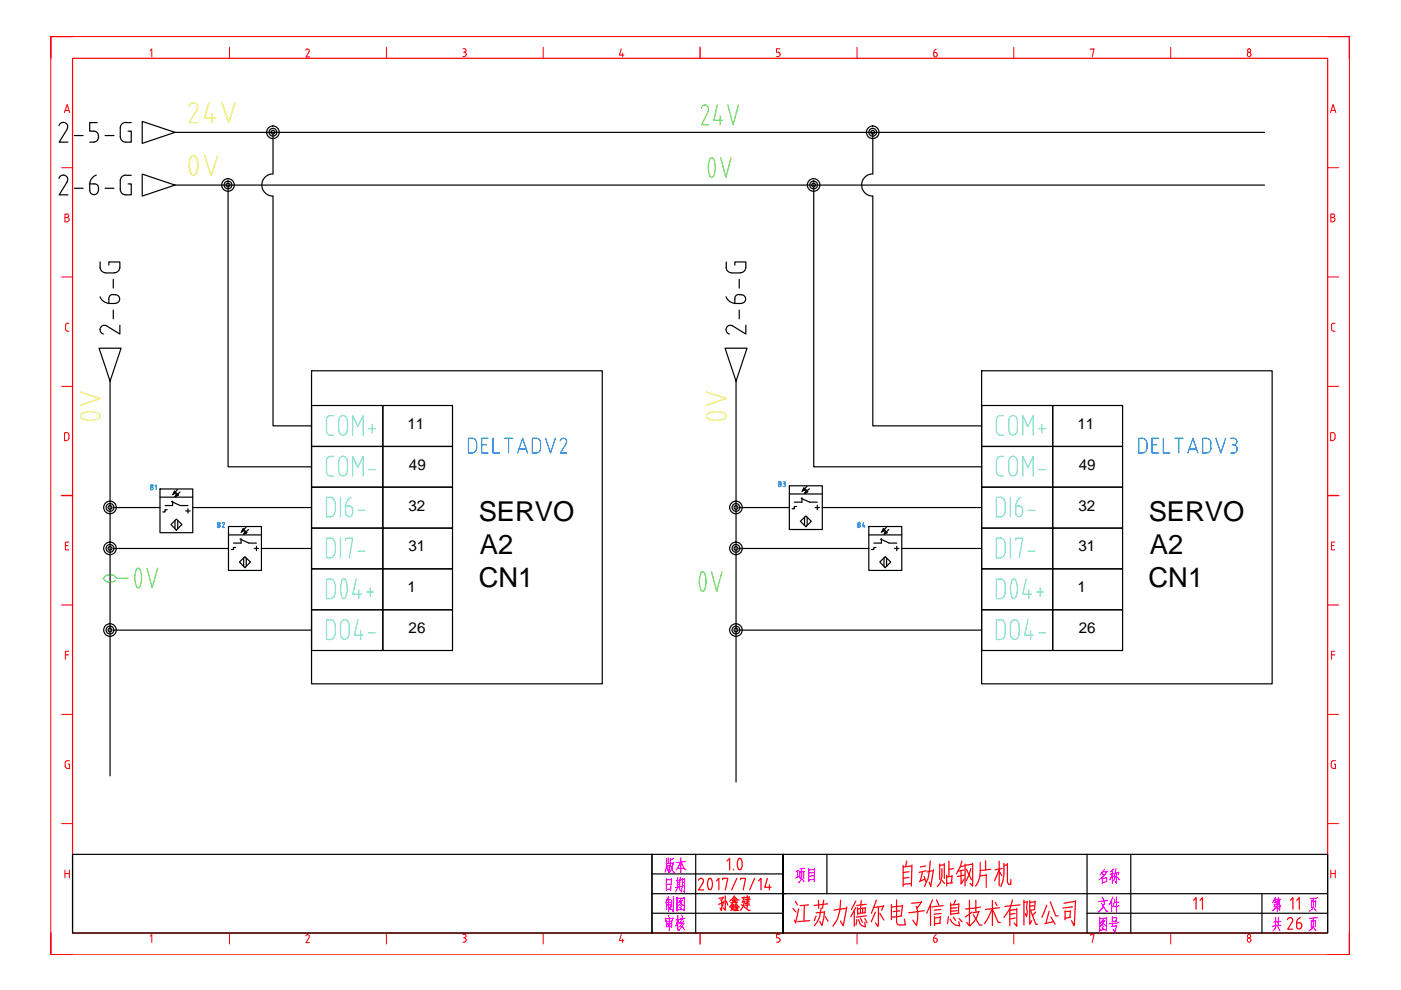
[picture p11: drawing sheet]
<svg xmlns="http://www.w3.org/2000/svg" width="297mm" height="210mm" viewBox="0 0 297 210" stroke-linecap="round" stroke-linejoin="round" font-family="sans-serif">
<defs><g id="words">
<g font-size="5.8">
<text x="101.5" y="110.5">SERVO</text>
<text x="243.6" y="110.5">SERVO</text>
<text x="101.7" y="117.5">A2</text>
<text x="243.8" y="117.5">A2</text>
<text x="101.5" y="124.5">CN1</text>
<text x="243.5" y="124.5">CN1</text>
</g>
<g font-size="3.2">
<text x="86.4" y="90.9">11</text>
<text x="228.4" y="90.9">11</text>
<text x="86.7" y="99.6">49</text>
<text x="228.7" y="99.6">49</text>
<text x="86.6" y="108.2">32</text>
<text x="228.7" y="108.2">32</text>
<text x="86.6" y="116.9">31</text>
<text x="228.7" y="116.9">31</text>
<text x="86.4" y="125.6">1</text>
<text x="228.4" y="125.6">1</text>
<text x="86.6" y="134.2">26</text>
<text x="228.7" y="134.2">26</text>
</g>
</g></defs>
<!-- layer: AE_BOR -->
<path d="M15.4 7.7h-4.6v4.7M148.4 10v2.4M281.5 7.7h4.6v4.7M13.1 105.1h2.3M281.5 105.1h2.3M10.8 197.8v4.6h4.6M148.4 197.8v2.4M286.1 197.8v4.6h-4.6" fill="none" stroke="#f00" stroke-width=".3"/>
<path d="M15.4 12.4h266.1v185.4h-266.1z" fill="none" stroke="#f00" stroke-width=".25"/>
<g fill="none" stroke="#f00" stroke-width=".21">
<path d="M10.8 7.7h275.3v194.7h-275.3zM31.8 10.8l.4-.4v1.6M48.7 10v2.4M64.8 10.7a.38 .38 0 0 1 .6-.3 .38 .38 0 0 1 .1 .6M65.5 11l-.6 1.1h.7M81.9 10v2.4M98.1 10.3h.4a.36 .36 0 0 1 .3 .4 .36 .36 0 0 1-.3 .3l.3 .4M98.3 11.1h.2M98.8 11.6l-.2 .3-.5 .1M98.9 11.4v.2M115.2 10v2.4M131.7 10.4l-.4 1.3h1"/>
<path d="M132 11.3v.7M165 11l.4 .4M165.3 10.3h-.7v.8h.4M165.4 11.6l-.2 .3-.6 .1M165.4 11.4v.2M181.7 10v2.4M198 11.1v.6a.36 .36 0 0 0 .3 .4 .36 .36 0 0 0 .4-.4M198 11.1l.5 .1 .2 .3M198.5 10.4l-.4 .3-.1 .4M198.7 11.5v.2M214.9 10v2.4M231.2 10.5v-.1h.8l-.4 1.6"/>
<path d="M248.2 10v2.4M265.2 11.5a.36 .36 0 0 0-.4-.4 .36 .36 0 0 0-.3 .4 .41 .41 0 0 0 .1 .4 .41 .41 0 0 0 .4 .1l.2-.3M265.2 11.5v.2M13.1 35.6h2.3M13.6 23.9l.6-1.7 .6 1.7M13.8 23.4h.8M281.5 35.6h2.3M282.1 23.9l.5-1.7 .6 1.7M282.3 23.4h.8M13.1 58.7h2.3M13.8 46.1h.4M14.2 45.4a.36 .36 0 0 1 .4 .3 .36 .36 0 0 1-.4 .4 .44 .44 0 0 1 .5 .4 .44 .44 0 0 1-.5 .5"/>
<path d="M14.2 45.4h-.4v1.6h.4M281.5 58.7h2.3M282.2 45.4h.4a.36 .36 0 0 1 .4 .4 .36 .36 0 0 1-.4 .3 .44 .44 0 0 1 .5 .4 .44 .44 0 0 1-.5 .5h-.4zM282.2 46.1h.4M14.3 70.2h.3M14.6 68.5l-.5 .1-.2 .4 .1 1 .3 .2M282.3 69.8l.4 .4M282.3 69v.8M282.7 68.5l-.4 .4M282.7 70.2h.4M282.7 68.5h.4M13.1 81.9h2.3"/>
<path d="M14.1 91.7l.3 .1a1.15 1.15 0 0 1 0 1.5l-.3 .1M14.1 91.7h-.4v1.7h.4M281.5 81.9h2.3M282.5 91.7l.3 .1a1.15 1.15 0 0 1 0 1.5l-.3 .1M282.5 91.7h-.4v1.7h.4M13.9 115.7h.5M14.6 114.9h-.7v1.7h.7M282.3 115.7h.5M283 114.9h-.7v1.7h.7M13.1 128.3h2.3M13.9 138.9h.7M14.6 138.1h-.7v1.7"/>
<path d="M281.5 128.3h2.3M282.3 138.9h.7M283 138.1h-.7v1.7M13.1 151.5h2.3M281.5 151.5h2.3M13.1 174.6h2.3M13.8 161.8l.1 .9 .4 .2M14.4 162h.3v.9h-.4M14.7 161.3l-.7 .1-.2 .3M281.5 174.6h2.3M282.3 161.8v.9l.4 .2M282.7 161.3l-.4 .2v.2"/>
<path d="M282.7 161.3h.4M282.9 162h.2v.9h-.4M13.8 184.5v1.6M13.8 185.2h.9M14.7 184.5v1.6M31.8 198.5l.4-.3v1.6M48.7 197.8v2.4M64.8 198.5l.1-.2a.37 .37 0 0 1 .5-.1 .37 .37 0 0 1 .1 .5M65.5 198.8l-.6 1.1h.7M81.9 197.8v2.4M98.1 198.1h.4M98.1 199.8h.4"/>
<path d="M98.3 198.8h.2M98.5 198.1a.36 .36 0 0 1 .3 .3 .36 .36 0 0 1-.3 .4M98.5 198.8l.3 .4M98.8 199.4l-.3 .3M98.9 199.2v.2M115.2 197.8v2.4M131.7 198.2l-.4 1.2h1M132 199.1v.7M164.6 199.8h.4M165.3 198.1h-.7v.7l.6 .1 .2 .3M165.4 199.4l-.4 .3M165.4 199.2v.2"/>
<path d="M181.7 197.8v2.4M198.5 198.2l-.4 .3-.1 .4M198.7 199.3l-.2-.4h-.5v.6a.36 .36 0 0 0 .3 .3 .36 .36 0 0 0 .4-.3M198.7 199.3v.2M214.9 197.8v2.4M231.2 198.3v-.1h.8l-.4 1.6M248.2 197.8v2.4M264.5 199.4a.36 .36 0 0 0 .3 .4 .36 .36 0 0 0 .4-.4M265.2 199.2a.38 .38 0 0 0-.5-.3 .38 .38 0 0 0-.2 .5M265.2 199.3v.1M282.2 185.2h.9M282.2 184.5v1.6"/>
<path d="M283.1 184.5v1.6"/>
<circle cx="264.8" cy="10.7" r=".36"/>
<circle cx="264.8" cy="198.5" r=".36"/>
</g>
<!-- layer: 0 -->
<g fill="none" stroke="#000" stroke-width=".25">
<path d="M15.4 181.1h122.8v16.7h-122.8zM138.2 181.1h143.3v16.7h-143.3zM138.2 193.6h27.8M138.2 189.5h143.3M138.2 185.3h27.8M147.5 195.9h.1M147.5 181.1v16.7M166 181.1v16.7M175.3 181.1v8.4M230.5 193.6h51M230.5 181.1v16.7M239.7 181.1v16.7"/>
<path d="M267.6 189.5v8.3"/>
</g>
<g fill="none" stroke="#f0f" stroke-width=".25">
<path d="M141.2 194.6l-.1 .7M141.3 186.3v2.5M141.3 182v1.9l-.3 1.1M141.3 191.7v1.1M141.3 195.2l.1 1.4M141.5 190.4l-.3 .9M141.6 183.6h-.3M141.6 183.5v1.1M141.7 181.9v1.1M141.7 194.1l.2 .5M141.7 190.1v3.1M141.9 194.9v2.4"/>
<path d="M141.9 183l-.6 .1M142 187.5h-.7M142.1 182l-.2 2.5-.2 .5M142.2 190.8l-.8 .1M142.2 191.7l-.1 1.1-.2-.3M142.2 191.8l-.9 .1M142.2 183.5l.6 1.4h.3M142.2 188.5l-.9 .1M142.3 195.9h-.9M142.3 186.5l-1 .1M142.3 191.3l-1.2 .1M142.3 186.3l-.1 2.5"/>
<path d="M142.4 196.3l-1 .1M142.4 190.8v1.6M142.4 195.3l-1.1 .2M142.5 195.2l-.1 1.4M142.7 194.7l-1.5 .1M142.7 194.6l-.2 .5M142.8 183l-.7 .1M142.8 190.1v3.2l-.4-.5M142.8 182.9l-.5 1.7-.4 .4M142.8 181.9l-.7 .6M143.6 193l1.4-.2v.2M143.6 190.2v3"/>
<path d="M143.7 186.1v1.9M143.7 188.3l-.5 .8M143.7 194.1v3.2M143.7 195l-.4 1.4M143.7 195.2l.4 .5M144 188.3l.2 .5M144.1 187.1l-.4 .1M144.1 187.5l-.4 .1M144.1 191.2l.7 .8 .2-.1M144.1 192.4l.4 .3M144.1 194.9l-.8 .2M144.2 186l-.1 2"/>
<path d="M144.2 191.9l.3 .3M144.3 182.8l-.9 1.7M144.4 190.7l-.6 .8M144.4 181.8v3.2M144.5 182.8l.6 1.5h.3M144.5 186.6l-1.2 .2M144.5 188l-1.2 .2M144.5 194.1l.2 .5M144.6 191h-.4M144.6 194.9l-.4 .8M144.7 196.4l.4 .7M144.7 186.3v1.6"/>
<path d="M144.7 190.8l-.5 .9-.5 .5M144.8 195.5l-.6 .2M144.8 184.1l-.9 .1M145 195.2l-.9 1.3M145 195.7l-1.1 1.6M145 187.7l-.3 .2-.3 1.3M145 187l-.3 .1M145.1 190.2l-.1 2.9M145.1 190.4l-1.5 .1M145.1 186.3v2.9l-.3-.3M145.1 186.4h-.4M145.3 194.7l-1.2 .2"/>
<path d="M145.3 182.7l-1.9 .2M169.1 184.7v1.3M169.3 184.6l-.5 .1M169.6 185.8l-.9 .4M169.6 184.7v1.6M170 185.1l-.2 1.5-.5 .6M170 184.2l-.1 .7M170 186.3l.5 .6M170.4 184.8l-.8 .1M170.4 184.7v1.6M170.6 184.1l-1 .1M171.5 184.2v2.7"/>
<path d="M172.5 185.7l-1 .1M172.5 185l-1 .1M172.6 186.4l-1.1 .2M172.7 184.3l-1.2 .1M172.7 184.2l-.1 2.7M233.1 197.3v-2.8v3M233.1 197.2l1.4-.1 .1 .2M233.5 191.5l1 1.7h.5M233.7 195.5l.7 .8 .1-.1M233.7 185.1l.2 .5M233.7 196.6l.3 .4M233.7 190.2l.3 .6"/>
<path d="M233.7 186v1.4M233.8 196.2l.2 .3M233.9 194.9l-.5 .8M234.2 191a2.82 2.82 0 0 1-1.3 2.4M234.2 195.2l-.5 .1M234.2 184.2l-1 1.3M234.3 195.1l-.6 .9-.5 .4M234.6 194.5v2.9M234.6 184.8l-.8 .1M234.6 186.1l-.9 .2M234.6 194.6l-1.5 .2M234.7 186.9l-1 .2"/>
<path d="M234.7 186.1l-.1 .8M234.8 184.7l-.6 .9-1.2 1M234.8 190.9l-1.8 .2M235.7 190.8v2.5M235.8 194.4v1.1M235.9 185.3l-.6 1.3M235.9 185.5l.3 .4M235.9 184.6v2.7M235.9 195.8l-.1 .6M236 190.2l-.8 1.6M236.1 184.2l-.6 .7M236.2 185.2l-.9 .1"/>
<path d="M236.4 190.6l-.4 1.4M236.5 185.9l-.4 .9M236.6 184.2l-.3 1.5M236.7 185.3v2l-.3-.4M236.7 194.6h-.9M236.7 190.2v3.2M236.7 194.4v.9M236.7 195.3l-.9 .1M236.7 196.3l-1 .1M236.8 196.2l-.4 1.5-.4-.6M237 186l.3 .6M237.1 195.7l-1.8 .1"/>
<path d="M237.2 185l-.7 .1M237.2 191.3h-.9M237.3 184.9l-.3 .6M237.3 192.1l-1.4 .1M270.2 191.6v.6l1.2-.1M270.3 190.7l.2 .5M270.4 190.3l-.6 1.1M270.5 194.5v1.8M270.6 196.6l-.7 .8M270.8 192.2l-1.1 1M270.8 190.6l-.6 .1M270.8 191.3v2"/>
<path d="M270.9 196.5l.5 .8M271 190.7l.3 .5M271.1 194.4l-.2 1.9M271.1 190.3l-.3 .9M271.2 191.3h-1M271.2 191.2v.5l-1 .1M271.5 191.9l-.2 1.1-.2-.4M271.5 195.4l-1.5 .1M271.5 190.6l-.6 .1M271.6 196.2l-1.8 .2M278 195.2v1.4M278.1 191v1.4"/>
<path d="M278.4 196.6l.6 .8M278.5 195.5l-.1 .8-.3 .6-.5 .5M278.5 194.6l-.2 .7M278.5 191.4v.8l-.3 .5-.6 .6M278.5 190.5l-.1 .6M278.5 192.4l.6 .8M278.9 195.2l-.9 .1M278.9 195.1v1.4M279 191.1h-.9M279 190.9l-.1 1.4M279.3 194.6l-1.6 .1M279.3 190.4l-1.5 .2"/>
</g>
<g fill="none" stroke="#f00" stroke-width=".25">
<path d="M148.1 186.6a.54 .54 0 0 1 .7-.3 .54 .54 0 0 1 .3 .7M149.1 187.1l-1 1.6h1.1M150.3 186.4l.2-.2a1.63 1.63 0 0 1 0 2.4l-.2-.1a2.26 2.26 0 0 1 0-2.1zM151.9 186.8l.5-.6v2.5M152.7 192.5l.3 .6M152.8 190.8a4.1 4.1 0 0 1 .2 2.2M153.2 186.5v-.3h1.1l-.5 2.5M153.3 190.3l-.9 .2M153.3 191.3l-.9 .5M153.4 190.2l-.4 .7M153.5 191.1l-.3 1M153.8 189.9v3.1l-.5-.5"/>
<path d="M154 191.1l.3 .8M154.1 182.5l.6-.5v2.4M155 192.5l.2 .3M155.3 191.6l.3 .3M155.3 192v.9M155.4 191.4l-.7 .9M155.4 191l.1 .3M155.5 184.3v.1M155.5 191.9l-.5 .1M155.5 192.4l-.1 .4M155.6 192.2l-.7 .2M155.6 192.7l-.7 .3"/>
<path d="M155.7 190.1l.7 .7h.3M155.7 190.6v.7M155.7 189.9l-1 1.2M155.8 192.7l.1 .3M156 190.5l-.6 .1M156.1 190.9l-.2 .4M156.1 191.6l.5 .7h.2M156.1 191.5l-.4 .7M156.1 192.1v.9M156.1 190.8l-.8 .2M156.2 186.2l-1.1 2.5M156.3 192.1h-.5"/>
<path d="M156.4 192.6l-.1 .4M156.4 192.4h-.6M156.4 191.3l-1.4 .1M156.6 184.3a2.07 2.07 0 0 1 .1-2.3l.4 .1a2.26 2.26 0 0 1 0 2.2M156.6 184.3l.2 .1 .3-.1M156.6 193l-1 .1M157 186.5v-.3h1.1l-.5 2.5M157.2 191.8l1.5 1.2M157.7 190.3l-.5 .1M157.8 190.2l-.3 1.1M157.8 191.2l-.5 .1M157.9 191.1l-.3 1.1-.6 .8"/>
<path d="M158.4 189.9v2.6M158.8 190.2l-.8 .1M158.8 191.1l-.7 .2M158.8 191.5l-.8 .1M158.8 190.1l-.1 1M159 191.9h-1.1M159.1 190.6l-1.2 .2M159.1 193l-.4 .1M160 186.2l-1.1 2.5M160.8 186.8l.5-.6v2.5M162.7 186.2l-.5 1.9h1.3M163.1 187.6v1.1"/>
<path d="M168.1 192.6l.7 .8M168.4 195.1l.3 .5M168.6 191.1l.5 .8M169.3 192.7l-.6 3M170.5 192l-.1 3.3M171.4 191.9l-1.8 .1M171.7 195.2l-2.6 .2M173 194.2l-.4 1M173.5 190.9l.1 1.7M174.1 192.5l-.3 1.9-.5 1.1-.7 .8M174.6 190.8l-.2 1.8M174.8 193.4l-1.8 .1"/>
<path d="M174.8 193.3l-.5 2.9-.5-.9M175 194.4l.6 .9M175.4 191.6l-2.8 .4M178.2 190.8l-.1 2.2-.5 1.9-1 1.5M179.5 192.6l-2.7 .4M179.5 192.3l-.7 4-.6-1M181.1 193.1v3.3M181.5 191.1l-1 1.7M181.5 192.4l-1.1 2M181.7 195l-.2 1.1M181.8 192.4l.1 1.6M182 195l.3 .9 .5 .4 .7 .2-.1-.9"/>
<path d="M182.4 192.7v.8M182.4 194.6l.5 .9M182.6 190.9l-.1 1.7M182.9 192.6v.9M183.4 194.7l.4 1M183.4 192.5l-1.5 .2M183.5 192.4l-.1 1.1M183.5 193.5l-1.6 .2M183.7 191.7l-2.1 .3M183.7 194.2l-2.1 .2M185.6 193.4l-.9 2.1M185.8 190.8l-1 2.8"/>
<path d="M186.2 192.3v4.1l-.6-.7M186.5 193.6l.9 1.5M187.3 192.2l-2 .2M187.4 192l-.5 1M189 191.8v3.2M190.1 190.8v4.7l.2 .5 .3 .1h1.4l-.3-1.2M190.8 193.1l-1.4 .2M191.2 194.2l-2.2 .3M191.3 192.1l-2.3 .2M191.4 191.9l-.3 2.3M191.5 183.5v4.5M192.2 182.6l-.2 1.2"/>
<path d="M192.7 186.1l-1.2 .1M192.7 184.8l-1.2 .2M193.2 187.3l-1.7 .2M193.3 183.6l-1.8 .2M193.4 183.4l-.2 4.5M194.3 192.2l.3 1.1v1.3l-.3 1.7-.8-1.2M195.4 191.3l-2.1 .2M195.4 191.2l-.9 1.4M195.6 184.8l-.5 2M195.9 185.8l.4 1.1M196 193.1l-3.3 .4M196.1 186.4l-1.2 .5"/>
<path d="M196.3 183.6l-1.2 .2M196.4 184.6l-1.5 .4M197.2 182.5l-.4 3.7-.8 1.8M197.3 192v4.3M197.7 190.8l-1.2 2.8M197.9 184.6l-1.3 .3M197.9 184.4l-.6 3.6-.3-.9M198.1 194.4v1.9M198.6 190.8l.5 1.1M199.2 183.2v3.3M199.4 195.7l-1.3 .2M199.4 194.5l-1.3 .1"/>
<path d="M199.4 187.2l-.7 .8M199.4 194.3l-.2 1.4M199.5 192.8l-1.5 .2M199.5 193.7l-1.5 .1M199.7 184.2v1.6l-.3 1.4M199.7 186.6l.6 .7M200 192l-2.4 .3M200.2 183.1v3.2M200.2 183.3l-1 .2M200.7 185.5v2.3M201.1 194.4l-.2 1.4M201.2 182.6v3.2"/>
<path d="M201.4 194.9l.5 .7 .6 .5 1 .2-.2-.9M201.6 191.5v2.5M201.8 185.8l-1.1 .1M201.9 185.6l-.2 1.6M201.9 187.2l-1.2 .1M202.1 194.5l.5 .7M202.2 184.2l-1 .1M202.6 190.8l-.4 1M202.9 192.4l-1.3 .2M202.9 193.1l-1.3 .1M203.2 191.7l-1.6 .2M203.3 191.6l-.1 2"/>
<path d="M203.3 193.6l-1.7 .2M203.3 194.7l.7 .8M203.8 184.6v2.9l.6-1.1M203.9 182.5l-.3 1.3-.8 1.5M204.3 184.5l-1.1 .2M204.4 183.6l-.8 .2M204.4 185.5l-1.4 .3M204.6 183.2v4.6M204.9 184.3l1.1 2.2M205.5 190.8v5.5l-.6-.7M205.8 184.2l-.3 1.2-.6 1.3M206.1 192.6l-1.4 .1"/>
<path d="M206.1 193.4l-1.4 1M206.2 183v4.9l-.5-.6M206.2 183.2l-1.6 .3M206.3 193.9l1.4 2.2h.5M206.9 190.8v2.6M207.5 193.3l-1.2 .2M207.6 193.2l-.6 1.4-1.3 1.7M207.8 182.8a6.7 6.7 0 0 1-.9 5.1M207.9 192.3l-1.7 .3M209 182.5v1.9M209.1 185.5l-1.3 .2M209.1 185.4v2.7"/>
<path d="M210 184.3l-2.2 .3M210.3 192.8l-1.5 3M210.4 190.9v5.4M210.5 192.8l1.1 2.8h.5M211 191.3l.4 .7M211.9 184.4l-1 2.3M211.9 184.7l.5 .9M211.9 182.6v5.2M211.9 192.4l-3 .4M212.5 184.2l-1.5 .2M212.9 183v2.4l-.3 1.5-.4 1.1M213.6 183.1v3.9l.2 .5h.5v-1"/>
<path d="M213.6 183.3l-.7 .2M214.1 192.7v3.6M214.7 190.8l-.6 1.9-1.2 1.8M215.2 193.7l-1.1 .1M215.2 194.6l-1.1 .3M215.6 192.6v3.8l-.6-.7M215.6 192.8l-1.5 .2M216.3 191.9l-3.3 .3M217.1 190.8v5.3M217.8 191.1l-.2 1.4 .2 .8-.2 1.1-.2-.7M217.8 191.2l-.7 .1M218.3 190.9v5.1l.5-.8"/>
<path d="M218.5 193l1.1 3h.4M219.1 192l-.8 .2M219.5 191.1l-.2 1.8-1 .1M219.5 191.2l-1.2 .1M219.6 193.4l-.7 .7M221.9 191.9l-1 2.6M222.4 193.2l-.6 2.5M222.7 191.2l1.1 3h.5M222.8 194.4l.9 1.6M223.4 195.4l-1.9 .4M225.8 193.1v1.9M227 194.5l-1.2 .1"/>
<path d="M227 193.1l-.2 1.4M227 193.2l-1.2 .1M227.4 192.3l-2 .2M228 191l-.3 5.3-.5-1.1M228 191.1l-2.4 .4M253.1 190.9l.5-.6v2.5M254.4 190.9l.5-.6v2.5M273.5 194.6l-.5 .4M273.5 194.6l.5 .2v.6M273.6 190.9l.5-.6v2.5M274 195.4l-1 1.6h1.1M274.9 196.4a.53 .53 0 0 0 .5 .6 .53 .53 0 0 0 .5-.6"/>
<path d="M274.9 190.9l.6-.6v2.5M275.7 194.6a1.25 1.25 0 0 0-.8 1.1M276 196.2l-.3-.5h-.8v.8M276 196.2v.3"/>
</g>
<!-- layer: SYMS -->
<g fill="none" stroke="#000" stroke-width=".25">
<path d="M30.2 25.7l6.9 2.4-6.9 2.3zM30.2 36.9l6.9 2.3-6.9 2.4zM21 73.8h4.7l-2.4 7zM66.1 78.6h61.6v66.4h-61.6zM153.7 73.8h4.7l-2.3 7zM208.1 78.6h61.6v66.4h-61.6zM66.1 94.7h15.1v8.6h-15.1zM66.1 86h15.1v8.7h-15.1zM81.2 86h14.7v8.7h-14.7zM81.2 94.7h14.7v8.6h-14.7zM208.1 94.7h15.1v8.6h-15.1zM208.1 86h15.1v8.7h-15.1z"/>
<path d="M223.2 86h14.8v8.7h-14.8zM223.2 94.7h14.8v8.6h-14.8zM33.9 103.7h7v9.2h-7zM33.9 105.4h7M35.4 108.1h-.4v.4h-.5M36.3 111.2l1.1-1.1 1.2 1.1-1.2 1.2zM36.4 106.3l1.8 .9h1.6M36.6 106.3v.9h-1.6M37 104.1l.3 .4-.6 .3zM37.1 110.4v1.7M37.5 104.6l.3 .4-.7 .3zM37.6 103.8l-.5 .5"/>
<path d="M37.7 110.4v1.7M38.2 104.3l-.6 .5M39.4 108.3h.9M39.8 107.9v.9M48.4 111.6h7v9.3h-7zM48.4 113.4h7M50 116.1h-.5v.4h-.5M50.8 119.2l1.1-1.2 1.2 1.2-1.2 1.2zM50.9 114.3l1.9 .8h1.6M51.1 114.2v.9h-1.6M51.5 112.1l.3 .3-.6 .4zM51.7 118.3v1.8"/>
<path d="M52 112.6l.3 .3-.6 .3zM52.2 111.8l-.5 .5M52.2 118.3v1.8M52.7 112.3l-.5 .5M53.9 116.3h.9M54.4 115.8v1M66.1 112h15.1v8.6h-15.1zM66.1 103.3h15.1v8.7h-15.1zM81.2 103.3h14.7v8.7h-14.7zM81.2 112h14.7v8.6h-14.7zM167.4 103h6.9v9.3h-6.9zM167.4 104.7h6.9"/>
<path d="M168.9 107.4h-.5v.5h-.4M169.7 110.5l1.2-1.1 1.1 1.1-1.1 1.2zM169.9 105.7l1.8 .8h1.6M170 105.5v1h-1.6M170.4 103.5l.4 .3-.7 .3zM170.6 109.6v1.8M171 103.9l.3 .4-.7 .3zM171.1 103.1l-.5 .5M171.1 109.6v1.8M171.6 103.6l-.5 .5M172.8 107.6h1M173.3 107.1v1"/>
<path d="M184.2 111.6h7v9.3h-7zM184.2 113.4h7M185.7 116.1h-.4v.4h-.5M186.5 119.2l1.2-1.2 1.2 1.2-1.2 1.2zM186.7 114.3l1.8 .8h1.6M186.9 114.2v.9h-1.6M187.3 112.1l.3 .3-.6 .4zM187.4 118.3v1.8M187.8 112.6l.3 .3-.6 .3zM187.9 111.8l-.4 .5M188 118.3v1.8M188.4 112.3l-.5 .5"/>
<path d="M189.7 116.3h.9M190.1 115.8v1M208.1 112h15.1v8.6h-15.1zM208.1 103.3h15.1v8.7h-15.1zM223.2 103.3h14.8v8.7h-14.8zM223.2 112h14.8v8.6h-14.8zM66.1 129.3h15.1v8.6h-15.1zM66.1 120.6h15.1v8.7h-15.1zM81.2 120.6h14.7v8.7h-14.7zM81.2 129.3h14.7v8.6h-14.7zM208.1 129.3h15.1v8.6h-15.1zM208.1 120.6h15.1v8.7h-15.1z"/>
<path d="M223.2 120.6h14.8v8.7h-14.8zM223.2 129.3h14.8v8.6h-14.8z"/>
<circle cx="48.3" cy="39.2" r="1.33"/>
<circle cx="48.3" cy="39.2" r=".83"/>
<circle cx="48.3" cy="39.2" r=".4"/>
<circle cx="57.9" cy="28" r="1.33"/>
<circle cx="57.9" cy="28" r=".83"/>
<circle cx="57.9" cy="28" r=".4"/>
<circle cx="172.5" cy="39.2" r="1.33"/>
<circle cx="172.5" cy="39.2" r=".83"/>
<circle cx="172.5" cy="39.2" r=".4"/>
<circle cx="185" cy="28" r="1.33"/>
<circle cx="185" cy="28" r=".83"/>
<circle cx="185" cy="28" r=".4"/>
<circle cx="23.3" cy="107.6" r="1.33"/>
<circle cx="23.3" cy="116.3" r="1.33"/>
<circle cx="23.3" cy="116.3" r=".83"/>
<circle cx="23.3" cy="107.6" r=".83"/>
<circle cx="23.3" cy="107.6" r=".4"/>
<circle cx="23.3" cy="116.3" r=".4"/>
<circle cx="156" cy="116.3" r="1.33"/>
<circle cx="156" cy="107.6" r="1.33"/>
<circle cx="156" cy="116.3" r=".83"/>
<circle cx="156" cy="107.6" r=".83"/>
<circle cx="156" cy="116.3" r=".4"/>
<circle cx="156" cy="107.6" r=".4"/>
<circle cx="23.3" cy="133.6" r="1.33"/>
<circle cx="23.3" cy="133.6" r=".83"/>
<circle cx="23.3" cy="133.6" r=".4"/>
<circle cx="156" cy="133.6" r="1.33"/>
<circle cx="156" cy="133.6" r=".83"/>
<circle cx="156" cy="133.6" r=".4"/>
</g>
<!-- layer: TERMS -->
<g fill="none" stroke="#6eddc1" stroke-width=".25">
<path d="M69.2 99.9a.95 .95 0 0 0 .8 1M69.2 91.2a.95 .95 0 0 0 .8 1M69.2 89.2v2M69.2 97.8v2.1M70 88.1a.95 .95 0 0 0-.8 1M70 92.3h.7M70 88.1h.7M70.7 96.8h-.7a.95 .95 0 0 0-.8 1M71.8 91.1a.94 .94 0 0 0 .9 1.2 .94 .94 0 0 0 .9-1.2M73.6 97.9a.94 .94 0 0 0-.9-1.2 .94 .94 0 0 0-.9 1.2v1.9a.94 .94 0 0 0 .9 1.1 .94 .94 0 0 0 .9-1.1M73.6 89.3a.94 .94 0 0 0-.9-1.2 .94 .94 0 0 0-.9 1.2v1.8M73.7 89.3v1.8"/>
<path d="M73.7 97.9v1.9M74.8 92.3v-4.2l1.1 2.3 1.1-2.3v4.2M78.1 99.6h1.5M78.1 90.9h1.5M78.9 90v1.8M211.3 99.9a.95 .95 0 0 0 .8 1M211.3 97.8v2.1M212.1 96.8a.95 .95 0 0 0-.8 1M212.1 88.1a.95 .95 0 0 0-.8 1.1v2a.95 .95 0 0 0 .8 1M212.1 96.8h.6M212.1 92.3h.6M212.1 88.1h.6"/>
<path d="M213.9 91.1v-1.8a.94 .94 0 0 1 .9-1.2 .94 .94 0 0 1 .9 1.2v1.8M213.9 91.1a.94 .94 0 0 0 .9 1.2 .94 .94 0 0 0 .9-1.2M214.3 97a.91 .91 0 0 1 1-.1 .91 .91 0 0 1 .4 1v1.9a.94 .94 0 0 1-.9 1.1 .94 .94 0 0 1-.9-1.1v-2.3zM216.8 92.3v-4.2l1.1 2.3 1.1-2.3v4.2M220.2 99.6h1.5M220.2 90.9h1.5M220.9 90v1.8M70 101h.7M71 115.3a1.15 1.15 0 0 0-1-1.2h-.8v4.2a1.36 1.36 0 0 0 1.6-.5l.2-.8M71 106.7a1.15 1.15 0 0 0-1-1.2h-.8v4.1a1.36 1.36 0 0 0 1.6-.5l.2-.8M71.1 106.7v1.6M71.1 115.4v1.6"/>
<path d="M72.2 105.5v4.1M72.2 114.1v4.2M73.3 114.6v-.5h1.5l-.7 4.2M73.3 107.3v1.3a.76 .76 0 0 0 .7 1 .76 .76 0 0 0 .8-1v-.4M73.3 107.3l1.1 .1 .3 .3 .1 .5M74.4 105.4a2.05 2.05 0 0 0-1.1 1.9M74.8 101v-4.2l1.1 2.3 1.1-2.3v4.2M75.9 116.9h1.5M75.9 108.2h1.5M212.1 114a1.16 1.16 0 0 1 1 1.3v1.7M212.1 105.4a1.16 1.16 0 0 1 1 1.3v1.6M212.1 114.1h-.8v4.2h.8"/>
<path d="M212.1 105.5h-.8v4.1h.8M212.1 101h.6M213.1 117a1.21 1.21 0 0 1-1 1.3M213.1 108.3a1.21 1.21 0 0 1-1 1.3M214.2 105.5v4.1M214.2 114.1v4.2M215.3 108.6a.76 .76 0 0 0 .8 1 .76 .76 0 0 0 .7-1M215.4 114.6v-.5h1.4l-.7 4.2M215.4 107.3h.7M215.4 107.3v1.4M216.1 107.3l.5 .2 .2 .7M216.5 105.4a2.05 2.05 0 0 0-1.1 1.9"/>
<path d="M216.8 101v-4.2l1.1 2.3 1.1-2.3v4.2M216.8 108.2v.5M217.9 116.9h1.5M217.9 108.2h1.5M70 131.4a1.16 1.16 0 0 1 1 1.3M70 122.7a1.16 1.16 0 0 1 1 1.3M70 131.4h-.8v4.2a1.36 1.36 0 0 0 1.6-.5l.2-.8M70 122.8h-.8v4.1a1.36 1.36 0 0 0 1.6-.5l.2-.8M71.1 124v1.6M71.1 132.7v1.6M72.2 134.4a.94 .94 0 0 0 .9 1.2 .94 .94 0 0 0 .9-1.2M72.5 123l.5-.2a3.8 3.8 0 0 1 0 4.1l-.5-.2"/>
<path d="M72.6 123a4.8 4.8 0 0 0 0 3.7M74 132.6a.94 .94 0 0 0-.9-1.2 .94 .94 0 0 0-.9 1.2v1.8M74.1 132.6v1.8M75.5 122.8l-.7 3.2h1.8M75.9 131.4l-.7 3.3h1.8M76.1 125.1v1.8M76.5 133.7v1.9M77.7 125.5h1.5M78.1 134.2h1.5M78.5 124.6v1.8M212.1 131.4a1.16 1.16 0 0 1 1 1.3 2.8 2.8 0 0 1-.4 2.6l-.6 .3M212.1 122.7a1.16 1.16 0 0 1 1 1.3 2.76 2.76 0 0 1-.4 2.7l-.6 .2"/>
<path d="M212.1 131.4h-.8v4.2h.8M212.1 122.8h-.8v4.1h.8M214.2 134.4a.94 .94 0 0 0 .9 1.2 .94 .94 0 0 0 .9-1.2M214.7 122.8h.4a3.8 3.8 0 0 1 0 4.1h-.3a3.9 3.9 0 0 1-.1-4.1zM216 132.6a.94 .94 0 0 0-.9-1.2 .94 .94 0 0 0-.9 1.2v1.8M216.1 132.6v1.8M217.6 122.8l-.8 3.2h1.9M217.9 131.4l-.7 3.3h1.8M218.1 125.1v1.8M218.5 133.7v1.9M219.8 125.5h1.5M220.2 134.2h1.5"/>
<path d="M220.5 124.6v1.8"/>
</g>
<!-- layer: TAGS -->
<g fill="none" stroke="#007fff" stroke-width=".25">
<path d="M101 93.9a.95 .95 0 0 0-.9-1h-.8v3.2a1.31 1.31 0 0 0 1.6-.6l.1-.4M101.1 93.9v1.2M102.1 94.3h1M103.5 92.9h-1.4v3.2h1.4M104.5 92.9v3.2h1.4M107 92.9h1.7M107.8 92.9v3.2M109.7 96.1l1.1-3.2 1.1 3.2M110 95.2h1.5M113.7 92.9a.95 .95 0 0 1 .9 1v1.2M113.7 92.9h-.8v3.2h.8M114.6 95.1a.95 .95 0 0 1-.9 1"/>
<path d="M115.7 92.9l1 3.2 1-3.2M118.8 93.4a.7 .7 0 0 1 .9-.4 .7 .7 0 0 1 .3 1l-1.2 2.1h1.4M243.1 93.9a.95 .95 0 0 0-.9-1h-.8v3.2a1.31 1.31 0 0 0 1.7-.6v-.4M243.2 93.9v1.2M244.2 94.3h1.1M245.6 92.9h-1.4v3.2h1.4M246.6 92.9v3.2h1.4M249.1 92.9h1.7M250 92.9v3.2M251.9 96.1l1-3.2 1.1 3.2M252.2 95.2h1.5M255.8 92.9a.95 .95 0 0 1 .9 1v1.2"/>
<path d="M255.8 92.9h-.8v3.2h.8M256.7 95.1a.95 .95 0 0 1-.9 1M257.8 92.9l1 3.2 1.1-3.2M260.9 92.9h.7a.7 .7 0 0 1 .7 .7 .7 .7 0 0 1-.7 .7M261.3 94.3h.3M261.6 94.3a.7 .7 0 0 1 .7 .7M262.3 95.4a.7 .7 0 0 1-.7 .7h-.7M262.3 95v.4M32.2 102.8l.2 .2-.2 .3M32.2 102.8h-.2v1h.3l.1-.4-.4-.1M32.9 103l.2-.2v1M46.2 111.3l.5 .1v.3l-.3 .1"/>
<path d="M46.4 110.7l.3 .3-.3 .2M46.5 110.8h-.3v1h.3M47.3 110.7l.2 .2v.2M47.3 110.8l-.2 .2M47.6 111.1l-.5 .7h.5M165.1 102.6h.3M165.4 102.1l.2 .2-.2 .3 .3 .2-.3 .3M165.4 102.1h-.3v1.1h.3M166 102.1l.4 .1v.3l-.1 .1M166.2 102.6h.1M166.3 102.6l.2 .4-.5 .2M181.9 111.3l.5 .1v.3l-.2 .1"/>
<path d="M182.2 110.7l.2 .3-.2 .2M182.2 110.8h-.3v1h.3M183.1 110.8l-.2 .8h.5M183.2 111.4v.4"/>
</g>
<!-- layer: WIRES -->
<g fill="none" stroke="#000" stroke-width=".25">
<path d="M37.1 28.1h231M37.1 39.2h231M48.4 39.2v59.8h17.7M57.9 28.1v8.8a2.35 2.35 0 0 0-2.4 2.3 2.35 2.35 0 0 0 2.4 2.4v48.7h8.2M172.5 39.2v59.8h35.6M185.1 28.1l-.1 8.8a2.35 2.35 0 0 0-2.3 2.3 2.35 2.35 0 0 0 2.4 2.4v48.7h23M23.3 80.8v83.7M156.1 80.8v85M24 107.6h9.9M24 116.3h24.4M40.9 107.6h25.2M55.4 116.3h10.7"/>
<path d="M156.6 107.6h10.8M156.6 116.3h27.6M174.3 107.6h33.8M191.2 116.3h16.9M24 133.6h42.1M156.6 133.6h51.5"/>
</g>
<!-- layer: XREF -->
<g fill="none" stroke="#000" stroke-width=".25">
<path d="M13.4 26a.95 .95 0 0 0-.9 .6M13.4 37.1a.95 .95 0 0 0-.9 .7M13.5 26a.91 .91 0 0 1 .7 1.3M13.5 37.1a.91 .91 0 0 1 .7 1.4M14.2 27.4l-1.7 2.7h1.9M14.2 38.6l-1.7 2.7h1.9M15.8 28.7h1.8M15.8 39.9h1.8M19 30.1h1M20.4 37.1a2.09 2.09 0 0 0-1.4 1.9M20.6 26h-1.6v1.8h.9a.91 .91 0 0 1 .9 .9M20.8 29.2a.91 .91 0 0 1-.9 .9"/>
<path d="M20.9 28.7v.5M22.3 28.7h1.8M22.3 39.9h1.8M25.5 38.3v1.9a1.16 1.16 0 0 0 1.2 1.1h1.1v-2.3h-.7M26.7 37.1a1.16 1.16 0 0 0-1.2 1.2M26.7 37.2h1.1M27.8 26h-1.1a1.16 1.16 0 0 0-1.2 1.1v1.9a1.16 1.16 0 0 0 1.2 1.1h1.1v-2.3h-.7M20.8 40.4a.91 .91 0 0 1-.9 .9 .91 .91 0 0 1-.9-.9v-1.4a1.82 1.82 0 0 1 1.6 .2l.3 .5v.7M21.2 55.5v1.2a1.16 1.16 0 0 0 1.2 1.1M22.4 57.9h1.9M23.1 56.2v-.7h2.3v1.2a1.16 1.16 0 0 1-1.2 1.1M24 59.2v1.9"/>
<path d="M153.9 56.7a1.16 1.16 0 0 0 1.2 1.1M154 55.5v1.2M155.1 57.9h1.9M155.8 56.2v-.7h2.3v1.2a1.16 1.16 0 0 1-1.1 1.1M156.7 59.2v1.9M21.2 62.9a2.1 2.1 0 0 0 1.9 1.4M21.2 69.9a.95 .95 0 0 0 .7 .9M22.6 69.1a.91 .91 0 0 0-1.4 .8M24 65.7v1.9M24 62.5h.5M24 62.4l-.7 .3a1.86 1.86 0 0 0-.2 1.6h1.4M24.5 62.5a.91 .91 0 0 1 .9 .9 .91 .91 0 0 1-.9 .9"/>
<path d="M25.4 69v1.8l-2.7-1.7M153.9 62.9a2.1 2.1 0 0 0 1.9 1.4M153.9 69.9a.95 .95 0 0 0 .7 .9M155.3 69.1a.91 .91 0 0 0-1.4 .8M155.8 63.4v.9h1.4M156.7 62.5h.5M156.7 65.7v1.9M156.7 62.4l-.7 .3-.2 .7M157.2 62.5a.91 .91 0 0 1 .9 .9 .91 .91 0 0 1-.9 .9M158.1 69v1.8l-2.7-1.7"/>
</g>
<!-- layer: WIREREF_DEST -->
<g fill="none" stroke="#dd0" stroke-width=".25">
<path d="M40.1 22.5a.92 .92 0 0 1 1.2-.6 .92 .92 0 0 1 .5 1.3M40.6 33.2l.4-.2 .5 .2M40.6 33.2a3.5 3.5 0 0 0 .2 3.9h.4l.3-.2M41.5 33.2l.5 1.6-.1 1-.4 1.1M41.8 23.2l-1.7 2.8h1.9M43.4 33l1.4 4.2 1.4-4.2M44.3 21.8l-.9 3.3h2.3M45 24.1v1.9M47.1 21.8l1.4 4.2 1.3-4.2M17.1 83.1l4.1 1.4-4.1 1.4M17.3 87.7a3.4 3.4 0 0 1 3.9 .3v.4a2.75 2.75 0 0 1-2.9 .7l-1-.4-.2-.5zM149.8 83.1l4.2 1.4-4.2 1.4"/>
<path d="M150 87.7a3.4 3.4 0 0 1 3.9 .3v.4a2.75 2.75 0 0 1-2.9 .7l-1-.4-.2-.5z"/>
</g>
<!-- layer: WIRENO -->
<g fill="none" stroke="#6edd00" stroke-width=".25">
<path d="M148.7 23a.78 .78 0 0 1 1-.7 .78 .78 0 0 1 .5 1.1l-1.4 3.1h1.5M150.5 33.6l.4-.2 .3 .2a4 4 0 0 1-.2 4h-.2a4.1 4.1 0 0 1-.3-4zM152.1 22.3l-.7 3.2h1.8M152.7 24.6v1.9M152.8 33.4l1.1 4.2 1.1-4.2M154.3 22.3l1.1 4.2 1.2-4.2M27.2 122.6h-2.4l-.7-.7h-1.5l-.7 .8 .7 .7h1.5l.3-.4M29.6 120.7l-.4-.2a4.1 4.1 0 0 0 0 4.1l.4-.2M29.7 120.7a4.8 4.8 0 0 1 0 3.7M31.2 120.5l1.1 4.1 1.1-4.1M148.6 125.1l.4 .2 .3-.2M148.6 125.2a4.2 4.2 0 0 1 .2-4h.3a4.1 4.1 0 0 1 .2 4"/>
<path d="M150.8 121.2l1.1 4.2 1.2-4.2"/>
</g>
<!-- layer: SYMS -->
<path d="M37 104.1l.3 .4-.6 .3zM37.5 104.6l.3 .4-.7 .3zM51.5 112.1l.3 .3-.6 .4zM52 112.6l.3 .3-.6 .3zM170.4 103.5l.4 .3-.7 .3zM171 103.9l.3 .4-.7 .3zM187.3 112.1l.3 .3-.6 .4zM187.8 112.6l.3 .3-.6 .3z" fill="#000" stroke="#000" stroke-width=".21"/>
<use href="#words"/>
</svg>
